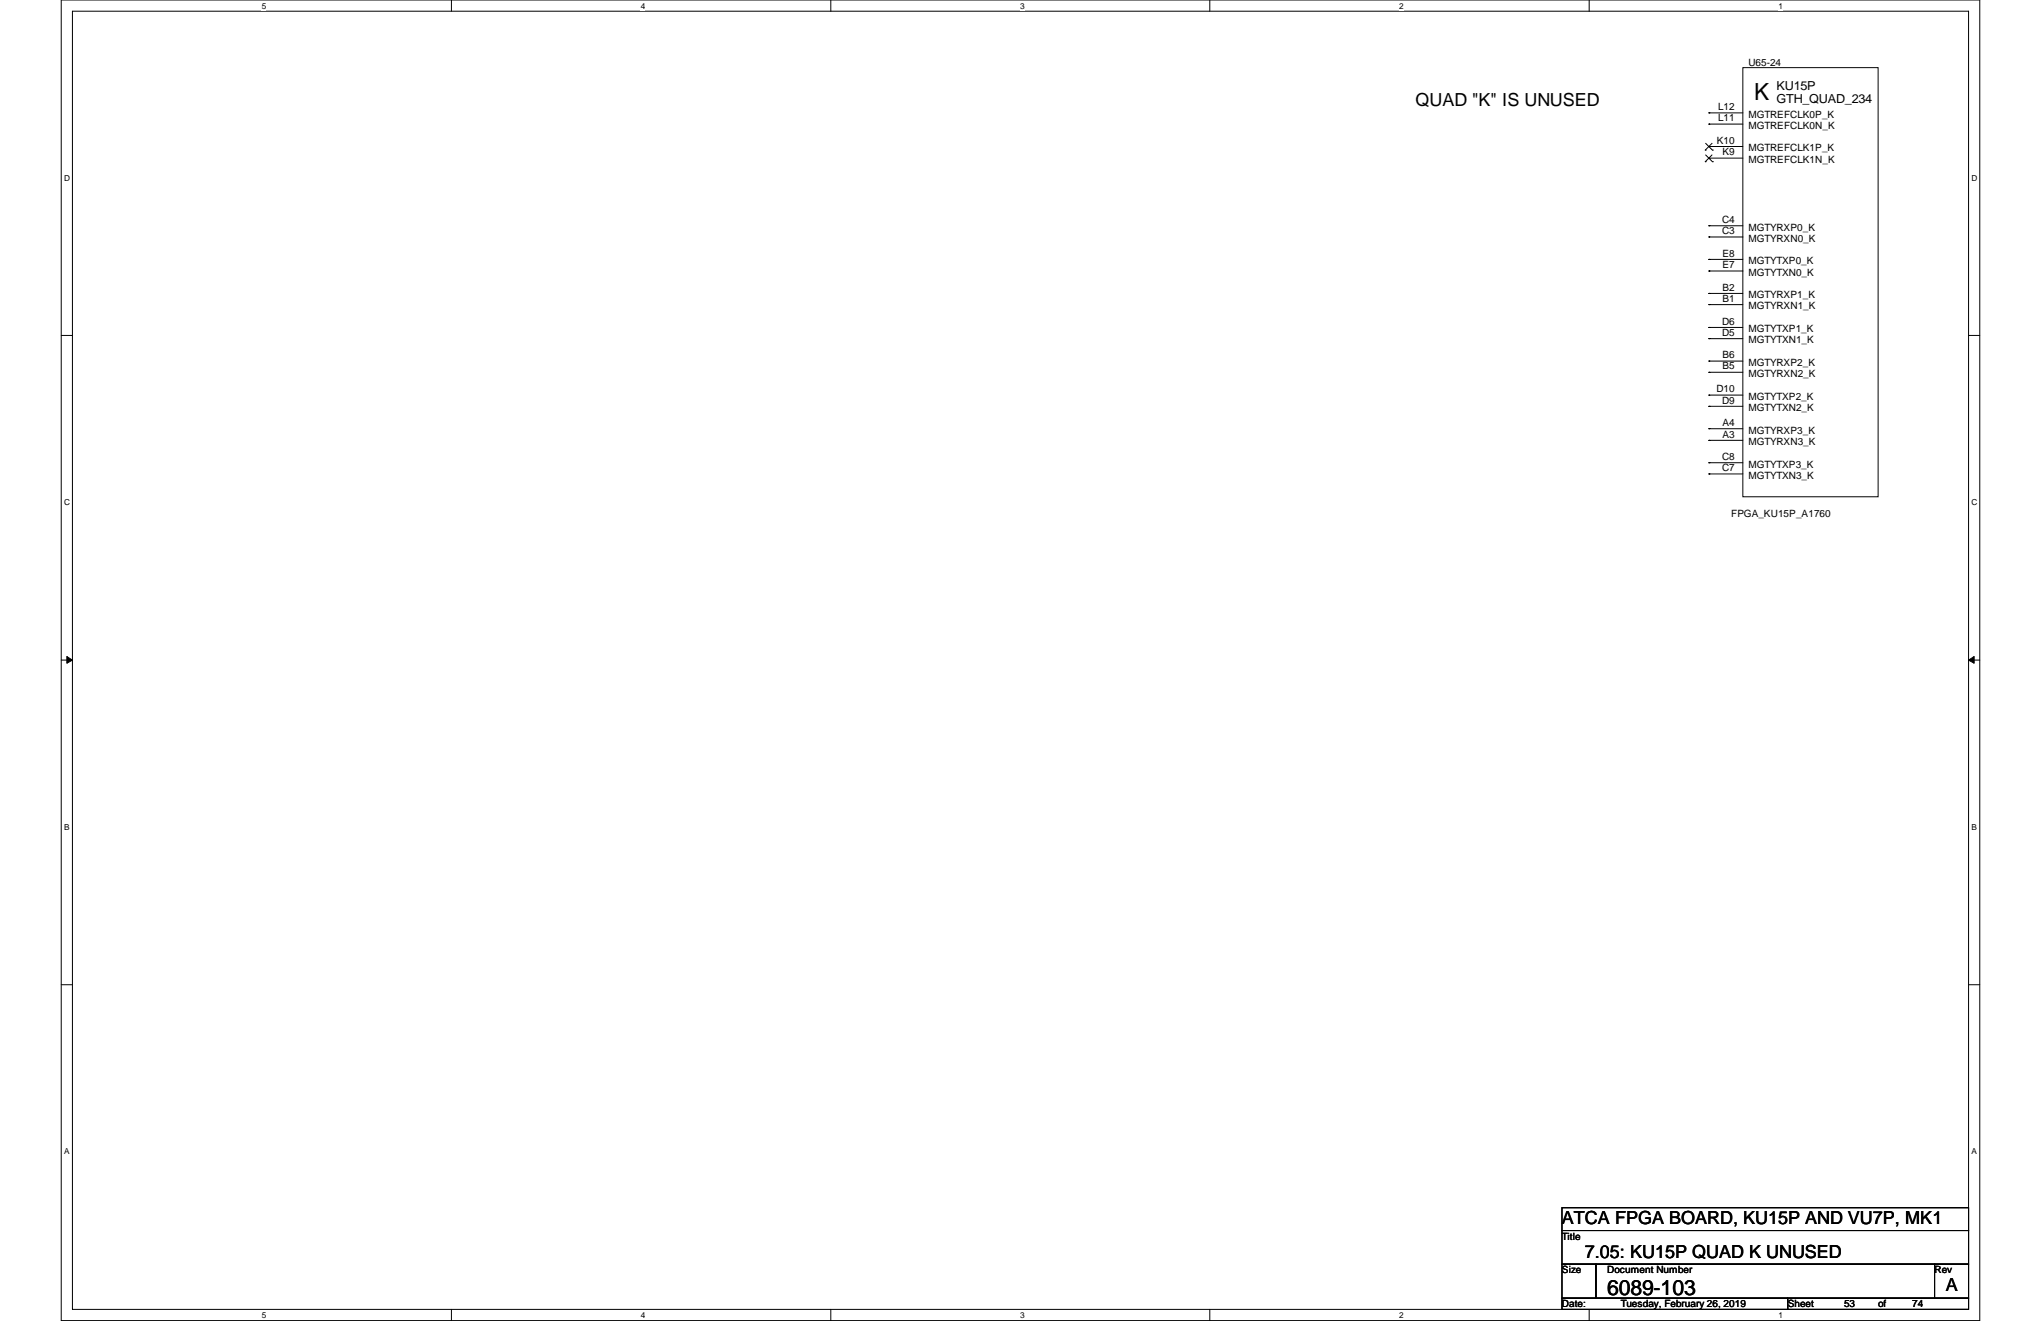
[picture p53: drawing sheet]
<svg xmlns="http://www.w3.org/2000/svg" width="432mm" height="279mm" viewBox="0 0 432 279" stroke-linecap="round" stroke-linejoin="round" font-family="sans-serif">
<defs><g id="words">
<text font-size="5" x="371.1" y="21.2">K</text>
<text font-size="4.5" x="340" y="273.8">6089-103</text>
<g font-size="3.8">
<text x="299.5" y="22.4">QUAD &quot;K&quot; IS UNUSED</text>
<text x="330.5" y="258.8">ATCA FPGA BOARD, KU15P AND VU7P, MK1</text>
<text x="335.3" y="266">7.05: KU15P QUAD K UNUSED</text>
<text x="411.6" y="273.1">A</text>
</g>
<g font-size="2.6">
<text x="375.8" y="19.1">KU15P</text>
<text x="375.8" y="21.8">GTH_QUAD_234</text>
</g>
<g font-size="2.1">
<text x="369.9" y="13.9">U65-24</text>
<text x="363.5" y="23.3">L12</text>
<text x="363.5" y="25.7">L11</text>
<text x="369.9" y="27.3">MGTREFCLK0N_K</text>
<text x="369.9" y="24.9">MGTREFCLK0P_K</text>
<text x="363.2" y="30.4">K10</text>
<text x="364.4" y="32.9">K9</text>
<text x="369.9" y="34.5">MGTREFCLK1N_K</text>
<text x="369.9" y="32">MGTREFCLK1P_K</text>
<text x="364.3" y="47.2">C4</text>
<text x="364.3" y="49.5">C3</text>
<text x="369.9" y="51.1">MGTYRXN0_K</text>
<text x="369.9" y="48.8">MGTYRXP0_K</text>
<text x="364.4" y="56.7">E7</text>
<text x="364.4" y="54.3">E8</text>
<text x="369.9" y="58.3">MGTYTXN0_K</text>
<text x="369.9" y="55.9">MGTYTXP0_K</text>
<text x="364.4" y="63.8">B1</text>
<text x="364.4" y="61.5">B2</text>
<text x="369.9" y="65.4">MGTYRXN1_K</text>
<text x="369.9" y="63.1">MGTYRXP1_K</text>
<text x="364.3" y="71">D5</text>
<text x="364.3" y="68.7">D6</text>
<text x="369.9" y="70.3">MGTYTXP1_K</text>
<text x="364.4" y="75.8">B6</text>
<text x="369.9" y="77.4">MGTYRXP2_K</text>
<text x="369.9" y="72.6">MGTYTXN1_K</text>
<text x="363.1" y="83">D10</text>
<text x="364.4" y="78.1">B5</text>
<text x="369.9" y="79.8">MGTYRXN2_K</text>
<text x="364.3" y="85.3">D9</text>
<text x="369.9" y="87">MGTYTXN2_K</text>
<text x="369.9" y="84.6">MGTYTXP2_K</text>
<text x="364.4" y="92.5">A3</text>
<text x="364.4" y="90.1">A4</text>
<text x="369.9" y="94.1">MGTYRXN3_K</text>
<text x="369.9" y="91.7">MGTYRXP3_K</text>
<text x="364.3" y="99.7">C7</text>
<text x="364.3" y="97.3">C8</text>
<text x="369.9" y="101.3">MGTYTXN3_K</text>
<text x="369.9" y="98.9">MGTYTXP3_K</text>
<text x="366.3" y="109.4">FPGA_KU15P_A1760</text>
<text x="330.5" y="262.2">Title</text>
<text x="330.5" y="269.3">Size</text>
<text x="340" y="269.3">Document Number</text>
<text x="409.3" y="269.3">Rev</text>
<text x="330.5" y="276.5">Date:</text>
<text x="342.9" y="276.5">Tuesday, February 26, 2019</text>
<text x="378.2" y="276.5">Sheet</text>
<text x="390.1" y="276.5">53</text>
<text x="397.3" y="276.5">of</text>
<text x="404.5" y="276.5">74</text>
</g>
<g font-size="1.7">
<text x="55.4" y="1.9">5</text>
<text x="135.6" y="1.9">4</text>
<text x="215.8" y="1.9">3</text>
<text x="296" y="1.9">2</text>
<text x="376.3" y="1.9">1</text>
<text x="13.5" y="38.3">D</text>
<text x="417.1" y="38.3">D</text>
<text x="13.5" y="106.8">C</text>
<text x="417.1" y="106.8">C</text>
<text x="13.5" y="175.5">B</text>
<text x="417.1" y="175.5">B</text>
<text x="13.5" y="244.2">A</text>
<text x="417.1" y="244.2">A</text>
<text x="55.4" y="278.8">5</text>
<text x="135.6" y="278.8">4</text>
<text x="215.8" y="278.8">3</text>
<text x="296" y="278.8">2</text>
<text x="376.3" y="278.8">1</text>
</g>
</g></defs>
<path d="M13 0h405.8v279.3h-405.8zM15.3 2.4h401.2v274.5h-401.2z" fill="none" stroke="#000" stroke-width=".21"/>
<g fill="#fff">
<path d="M55.4 .3h.9v1.9h-.9z"/>
<path d="M55.4 277.2h.9v1.9h-.9z"/>
</g>
<path d="M95.5 0v2.4M95.5 276.9v2.4" fill="none" stroke="#000" stroke-width=".21"/>
<g fill="#fff">
<path d="M135.6 .3h.9v1.9h-.9z"/>
<path d="M135.6 277.2h.9v1.9h-.9z"/>
</g>
<path d="M175.8 0v2.4M175.8 276.9v2.4" fill="none" stroke="#000" stroke-width=".21"/>
<g fill="#fff">
<path d="M215.8 .3h.9v1.9h-.9z"/>
<path d="M215.8 277.2h.9v1.9h-.9z"/>
</g>
<path d="M255.9 0v2.4M255.9 276.9v2.4" fill="none" stroke="#000" stroke-width=".21"/>
<g fill="#fff">
<path d="M296 .3h.9v1.9h-.9z"/>
<path d="M296 277.2h.9v1.9h-.9z"/>
</g>
<path d="M336.2 0v2.4M336.2 276.9v2.4" fill="none" stroke="#000" stroke-width=".21"/>
<g fill="#fff">
<path d="M376.3 .3h.9v1.9h-.9z"/>
<path d="M376.3 277.2h.9v1.9h-.9z"/>
<path d="M13.5 36.7h1.2v1.9h-1.2z"/>
<path d="M417.1 36.7h1.2v1.9h-1.2z"/>
<path d="M13.5 105.2h1.2v2h-1.2z"/>
<path d="M417.1 105.2h1.2v2h-1.2z"/>
</g>
<path d="M13 71h2.3M416.5 71h2.3" fill="none" stroke="#000" stroke-width=".21"/>
<g fill="#fff">
<path d="M13.5 173.9h1.1v2h-1.1z"/>
<path d="M417.1 173.9h1.1v2h-1.1z"/>
</g>
<path d="M13 139.6h2.3M416.5 139.6h2.3" fill="none" stroke="#000" stroke-width=".21"/>
<path d="M14.1 138.9v1.4l1.2-.7zM416.5 139.6l1.2 .7v-1.4z" fill="#000" stroke="#000" stroke-width=".21"/>
<g fill="#fff">
<path d="M13.5 242.6h1.1v1.9h-1.1z"/>
<path d="M417.1 242.6h1.1v1.9h-1.1z"/>
</g>
<g fill="none" stroke="#000" stroke-width=".21">
<path d="M368.7 14.3h28.6v90.8h-28.6zM360.8 34.2h.1M360.8 31.8h.1M360.8 32.8l1.5 1.4M360.8 30.3l1.5 1.5M361.5 26.2h.1M361.5 23.9h.1M361.5 33.4h.1M361.5 31h.1M361.5 26.2h7.2M361.5 23.9h7.2M361.5 33.4h7.2"/>
<path d="M361.5 31h7.2M362.2 32.8l-1.4 1.4M362.2 30.3l-1.4 1.5M362.3 34.2h.1M362.3 31.8h.1M361.5 50.1h.1M361.5 47.8h.1M361.5 57.3h.1M361.5 54.9h.1M361.5 50.1h7.2M361.5 47.8h7.2M361.5 57.3h7.2"/>
<path d="M361.5 54.9h7.2M361.5 64.4h.1M361.5 78.7h.1M361.5 62.1h.1M361.5 76.4h.1M361.5 71.6h.1M361.5 69.3h.1M361.5 64.4h7.2M361.5 78.7h7.2M361.5 62.1h7.2M361.5 76.4h7.2M361.5 71.6h7.2"/>
<path d="M361.5 69.3h7.2M361.5 93.1h.1M361.5 90.7h.1M361.5 85.9h.1M361.5 83.6h.1M361.5 97.9h.1M361.5 93.1h7.2M361.5 90.7h7.2M361.5 85.9h7.2M361.5 83.6h7.2M361.5 97.9h7.2M361.5 100.2h.1"/>
<path d="M361.5 100.2h7.2M13 208.3h2.3M416.5 208.3h2.3M330.5 255.4h86v4.9h-86zM330.5 260.3h86v7.1h-86zM330.5 267.4h7.2v7.2h-7.2zM330.5 274.6h47.7v2.3h-47.7zM337.7 267.4h71.6v7.2h-71.6zM378.2 274.6h38.3v2.3h-38.3zM409.3 267.4h7.2v7.2h-7.2z"/>
</g>
<use href="#words"/>
</svg>
